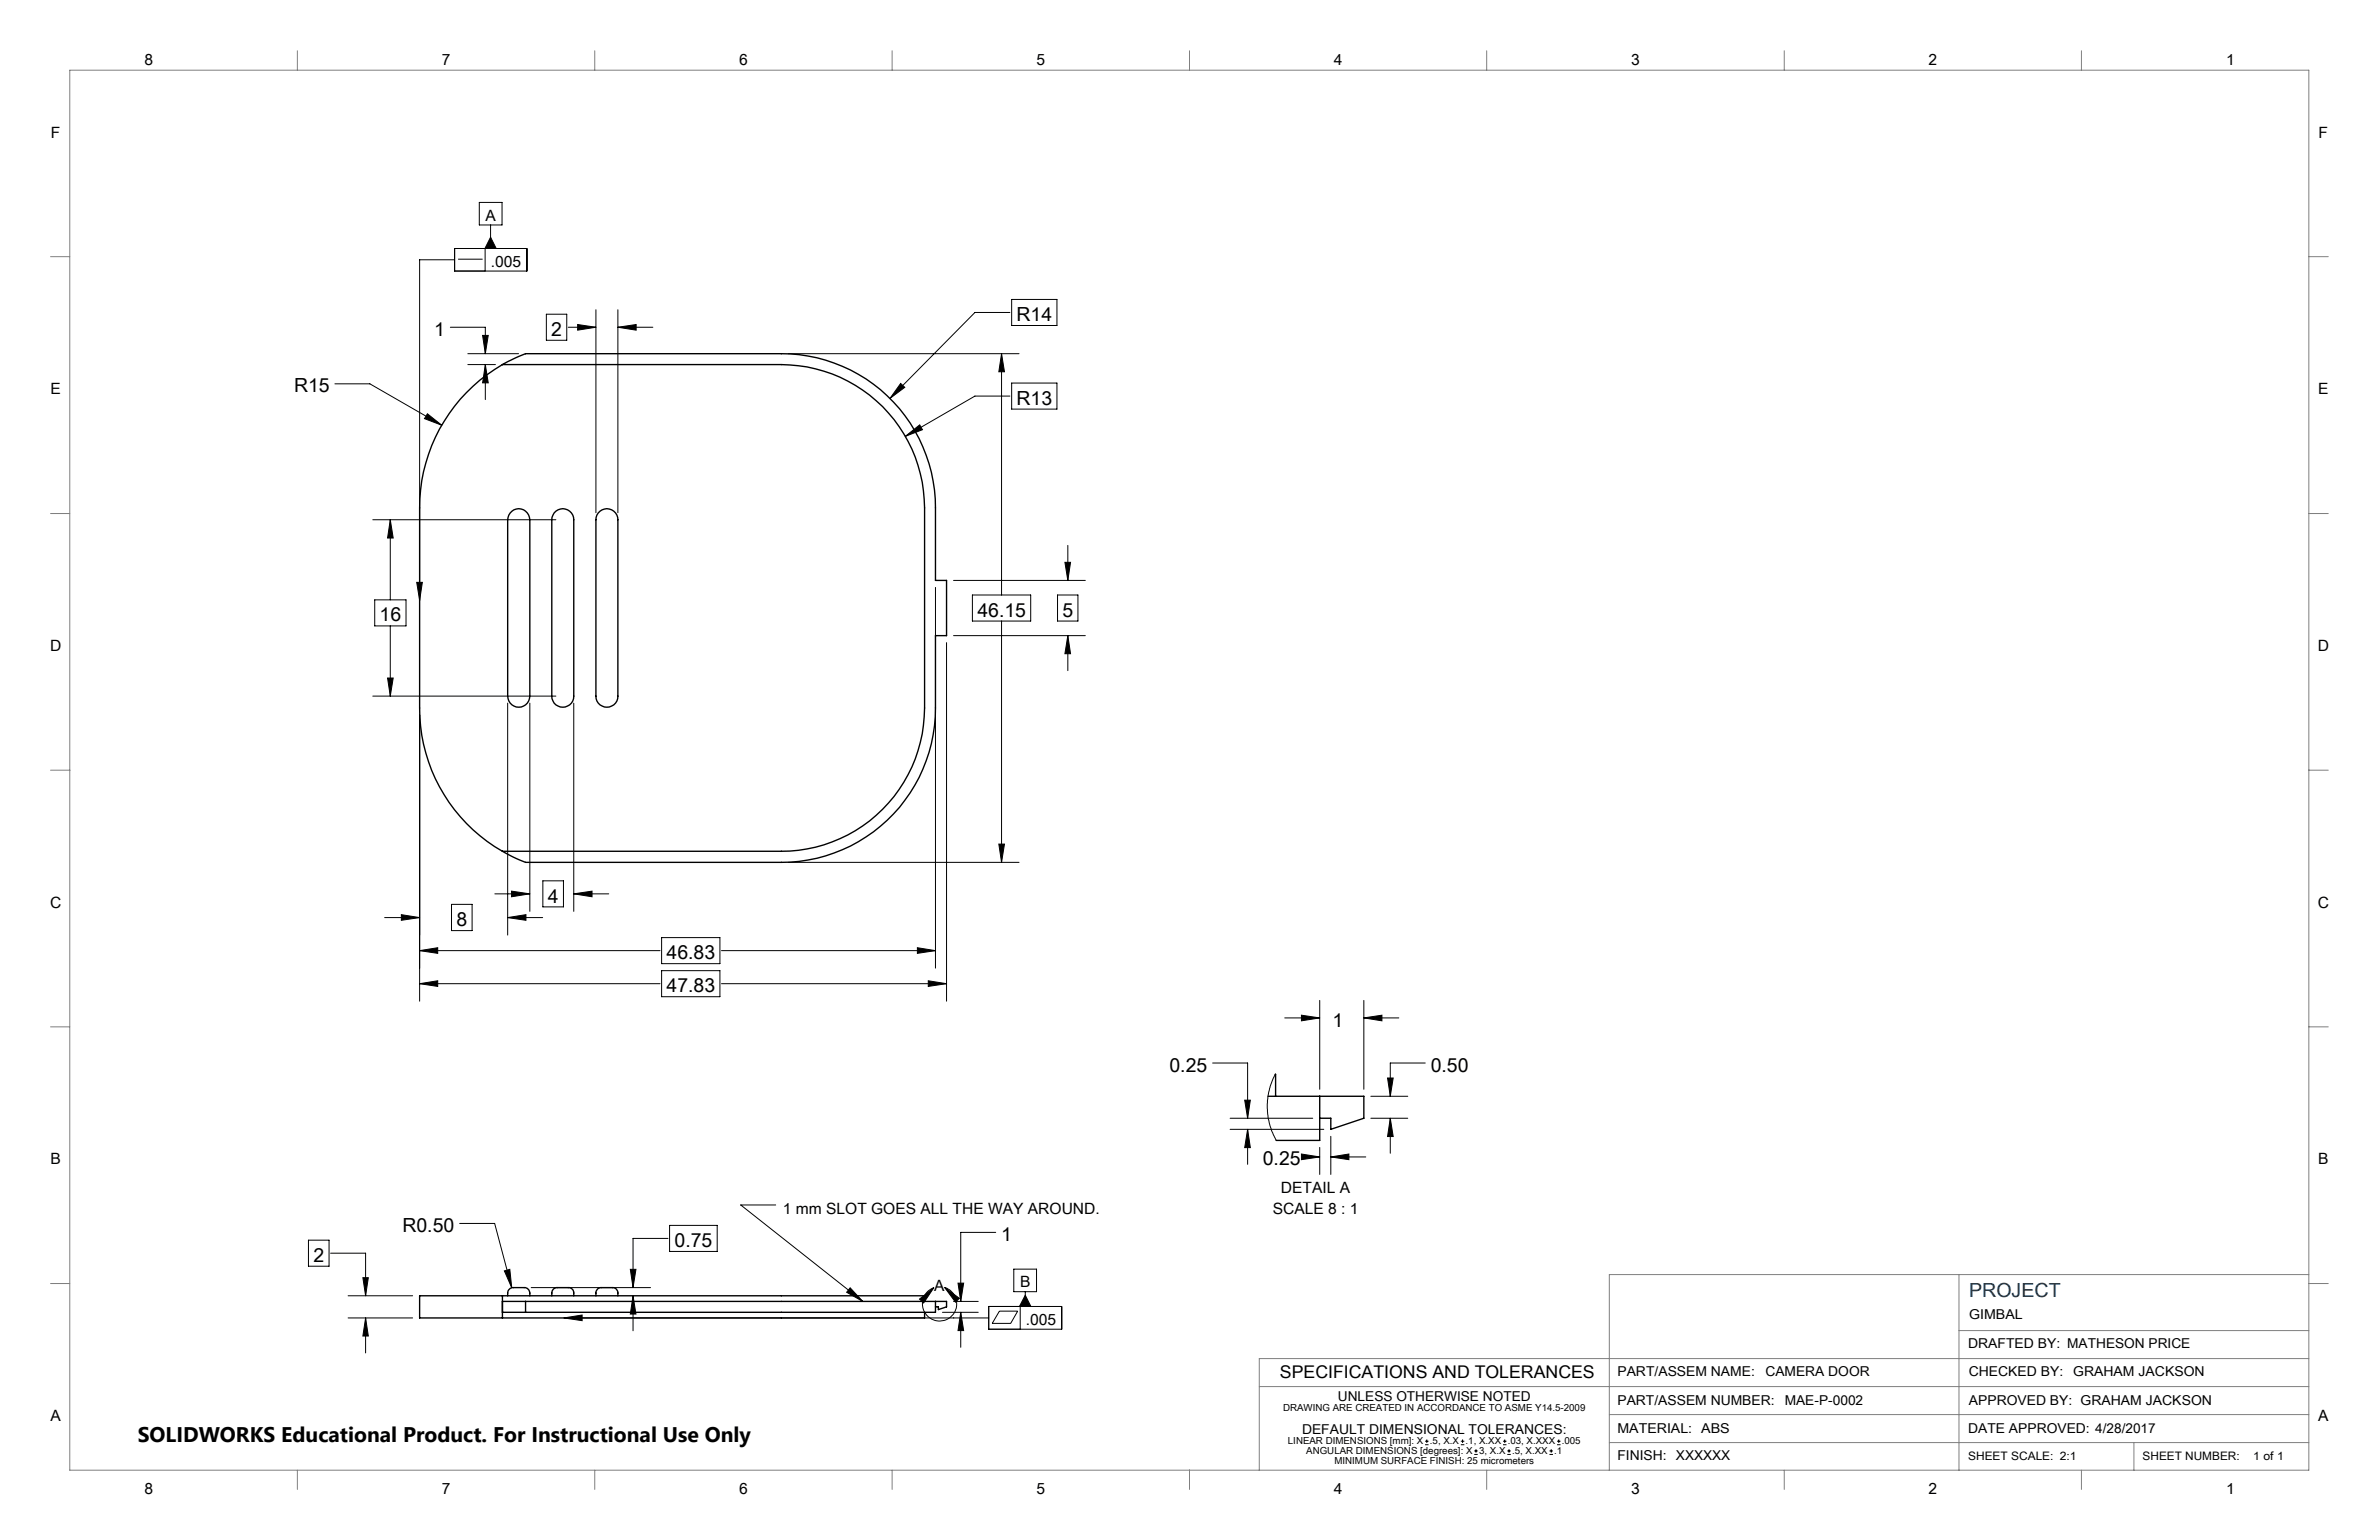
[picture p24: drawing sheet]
<svg xmlns="http://www.w3.org/2000/svg" width="432mm" height="279mm" viewBox="0 0 432 279" stroke-linecap="round" stroke-linejoin="round" font-family="sans-serif">
<defs><g id="words">
<text font-size="3.8" x="25" y="261.6">SOLIDWORKS Educational Product. For Instructional Use Only</text>
<g font-size="3.5">
<text x="184.5" y="58.3">R14</text>
<text x="78.8" y="60.9">1</text>
<text x="100.1" y="60.9">2</text>
<text x="53.4" y="71.2">R15</text>
<text x="184.5" y="73.4">R13</text>
<text x="68.9" y="112.7">16</text>
<text x="177.4" y="111.9">46.15</text>
<text x="192.8" y="111.9">5</text>
<text x="99.4" y="163.7">4</text>
<text x="82.9" y="168">8</text>
<text x="121" y="174">46.83</text>
<text x="121" y="180">47.83</text>
<text x="241.9" y="186.3">1</text>
<text x="212.3" y="194.4">0.25</text>
<text x="259.7" y="194.4">0.50</text>
<text x="229.2" y="211.4">0.25</text>
<text x="73.1" y="223.5">R0.50</text>
<text x="122.4" y="226.2">0.75</text>
<text x="181.7" y="225.2">1</text>
<text x="56.9" y="228.9">2</text>
</g>
<text font-size="3.5" fill="#003359" x="357.4" y="235.3">PROJECT</text>
<text font-size="3.2" x="232.3" y="250">SPECIFICATIONS AND TOLERANCES</text>
<g font-size="2.8">
<text x="26.2" y="11.8">8</text>
<text x="80.2" y="11.8">7</text>
<text x="134.2" y="11.8">6</text>
<text x="188.1" y="11.8">5</text>
<text x="242.1" y="11.8">4</text>
<text x="296.1" y="11.8">3</text>
<text x="350.1" y="11.8">2</text>
<text x="404" y="11.8">1</text>
<text x="9.2" y="25">F</text>
<text x="420.8" y="25">F</text>
<text x="88.1" y="40">A</text>
<text x="89.1" y="48.4">.005</text>
<text x="9.2" y="71.5">E</text>
<text x="420.8" y="71.5">E</text>
<text x="9.1" y="118.1">D</text>
<text x="420.7" y="118.1">D</text>
<text x="9.1" y="164.7">C</text>
<text x="420.7" y="164.7">C</text>
<text x="9.2" y="211.2">B</text>
<text x="420.8" y="211.2">B</text>
<text x="142.1" y="220.2">1 mm SLOT GOES ALL THE WAY AROUND.</text>
<text x="231" y="220.2">SCALE 8 : 1</text>
<text x="232.5" y="216.4">DETAIL A</text>
<text x="185.2" y="233.5">B</text>
<text x="169.5" y="234.2">A</text>
<text x="186.2" y="240.3">.005</text>
<text x="9.2" y="257.8">A</text>
<text x="420.8" y="257.8">A</text>
<text x="26.2" y="271">8</text>
<text x="80.2" y="271">7</text>
<text x="134.2" y="271">6</text>
<text x="188.1" y="271">5</text>
<text x="242.1" y="271">4</text>
<text x="296.1" y="271">3</text>
<text x="350.1" y="271">2</text>
<text x="404" y="271">1</text>
</g>
<g font-size="2.5">
<text x="357.4" y="239.3">GIMBAL</text>
<text x="357.2" y="244.5">DRAFTED BY: MATHESON PRICE</text>
<text x="293.6" y="249.7">PART/ASSEM NAME:</text>
<text x="320.4" y="249.7">CAMERA DOOR</text>
<text x="357.4" y="249.7">CHECKED BY:</text>
<text x="376.3" y="249.7">GRAHAM JACKSON</text>
<text x="242.8" y="254.2">UNLESS OTHERWISE NOTED</text>
<text x="293.6" y="254.8">PART/ASSEM NUMBER:</text>
<text x="323.9" y="254.8">MAE-P-0002</text>
<text x="357.4" y="254.8">APPROVED BY: GRAHAM JACKSON</text>
<text x="236.3" y="260.1">DEFAULT DIMENSIONAL TOLERANCES:</text>
<text x="293.6" y="260">MATERIAL: ABS</text>
<text x="357.2" y="260">DATE APPROVED: 4/28/2017</text>
<text x="293.6" y="264.9">FINISH: XXXXXX</text>
</g>
<g font-size="2.1">
<text x="357.2" y="264.9">SHEET SCALE: 2:1</text>
<text x="388.9" y="264.9">SHEET NUMBER:</text>
<text x="409" y="264.9">1 of 1</text>
</g>
<g font-size="1.8">
<text x="232.9" y="256.1">DRAWING ARE CREATED IN ACCORDANCE TO ASME Y14.5-2009</text>
<text x="233.8" y="262.1">LINEAR DIMENSIONS [mm]: X .5, X.X .1, X.XX .03, X.XXX .005</text>
<text x="237.1" y="263.8">ANGULAR DIMENSIONS [degrees]: X 3, X.X .5, X.XX .1</text>
<text x="242.2" y="265.6">MINIMUM SURFACE FINISH: 25 micrometers</text>
</g>
</g></defs>
<g fill="none" stroke="#000" stroke-width=".18">
<path d="M87 36.7h4.1v4.1h-4.1zM81.7 59.4h6.4v4.8M82.5 45.1h13.1v4.1h-13.1zM82.5 47.1h-6.3v61.8M83.1 47h4.5M88.1 45.1v4.1M89 43l1.1 2.1h-2.1zM89 40.8v4.3M99.2 57h3.7v4.7h-3.7zM103.2 59.4h5M104.8 58.9l3.4 .5-3.4 .5zM108.2 56.2v36.8"/>
<path d="M112.1 59.4l3.4-.5v1zM112.1 56.2v36.8M112.1 59.4h6.4M183.3 56.7h-6.3l-15.5 15.6M183.6 54.3h8.2v4.8h-8.2zM60.8 69.6h6.3l13.1 7.6M77.6 75.1l2.6 2.1-3.2-1.2zM84.9 64.2h9.2M84.9 66.1h5M87.6 60.9h1l-.5 3.3zM88.1 66.1l.5 3.4h-1zM88.1 66.1v6.4"/>
<path d="M143.1 64.2h41.9M163.5 69.6l.7 .7-2.7 2zM164.3 79.2l2.6-2.1 .5 .9zM181.8 64.2l.5 3.3h-1zM181.8 64.2v43.7M183.3 71.9h-6.3l-12.7 7.3M183.6 69.5h8.2v4.7h-8.2zM67.7 94.3h33.2M70.8 94.3l.6 3.3h-1.1zM70.8 94.3v14.5M193.8 99v6.3M68 108.8h5.7v4.8h-5.7z"/>
<path d="M70.8 113.6v12.7M75.6 105.7h1.1l-.5 3.2zM169.8 106.6v69M171.8 116.6v65M173.1 105.3h23.9M173.1 115.3h23.9M176.5 107.9h10.6v4.8h-10.6zM181.8 112.7v43.8M191.9 107.9h3.8v4.8h-3.8zM193.3 102h1l-.5 3.3zM193.8 115.3l.5 3.3h-1zM193.8 115.3v6.4"/>
<path d="M67.7 126.3h33.2M70.3 123h1.1l-.6 3.3zM76.2 129.7v51.9M92.1 127.6v42.1M96.2 127.6v37.7M104.1 127.6v37.7M98.5 159.8h3.8v4.7h-3.8zM143.1 156.5h41.9M181.3 153.1h1l-.5 3.4zM69.8 166.5h6.4M72.8 165.9l3.4 .6-3.4 .5zM76.2 172.5l3.2-.6v1.1z"/>
<path d="M76.2 178.5l3.2-.6v1.1zM76.2 172.5h43.6M76.2 178.5h43.6M82 164.1h3.7v4.7h-3.7zM89.8 162.2h6.4M92.1 166.5l3.4-.6v1.1zM92.1 166.5h6.4M92.9 161.7l3.3 .5-3.3 .5zM104.1 162.2l3.4-.5v1zM104.1 162.2h6.4M120.1 170.1h10.6v4.7h-10.6zM120.1 176.1h10.6v4.7h-10.6z"/>
<path d="M131 172.5h38.8M131 178.5h40.8M166.5 171.9l3.3 .6-3.3 .5zM168.5 177.9l3.3 .6-3.3 .5zM220.1 192.9h6.3v10M225.9 199.6h1l-.5 3.3zM231.5 194.9l-.8 1.8-.4 1.4-.3 1.6v1.4l.2 1.6 .3 1.5 1.1 2.7M233.2 184.7h6.3M236.2 184.2l3.3 .5-3.3 .5zM239.5 181.5v16.1M247.5 184.7l3.3-.5v1zM247.5 181.5v16.1"/>
<path d="M247.5 184.7h6.4M248.8 198.9h6.7M251.8 195.6h1.1l-.6 3.3zM258.7 192.9h-6.4v6M140.8 218.6h-6.4l22.2 17.5M223.3 202.9h15M223.3 204.9h17M226.4 204.9l.5 3.3h-1zM226.4 204.9v6.3M236.2 209.4l3.3 .5-3.3 .5zM237 209.9h2.5M239.5 208.2v4.9"/>
<path d="M241.5 209.9l3.3-.5v1zM241.5 206.2v6.9M241.5 209.9h6.4M248.8 202.9h6.7M252.3 202.9l.6 3.3h-1.1zM252.3 202.9v6.3M56 225h3.7v4.7h-3.7zM60 227.4h6.4v7.7M63.2 239.1h11.7M63.2 235.1h11.7M65.9 231.8h1l-.5 3.3zM66.4 239.1l.5 3.3h-1z"/>
<path d="M66.4 239.1v6.4M83.4 222h6.4l3.1 11.6M91.5 230.6l1-.3 .4 3.3zM96.4 233.6h21.7M102.3 239.1l3.4-.5v1zM102.3 239.1h77.2M114.4 230.3h1l-.5 3.3zM114.9 235.1l.5 3.3h-1zM114.9 235.1v6.3M121.2 224.7h-6.3v8.9M121.5 222.3h8.7v4.7h-8.7zM154.3 233.6l2.3 2.5-2.9-1.6z"/>
<path d="M166.9 235.7l2.6-2.1-1.9 2.8zM171.1 238.1h6.5M171.4 233.6a3.1 3.1 0 0 1 1.7 4.7 3.1 3.1 0 0 1-5.1 .1 3.1 3.1 0 0 1 1.5-4.8M171.4 233.6l2.7 1.9-.7 .8zM173.1 236.1h4.5M173.9 232.8h1l-.5 3.3zM174.4 238.1l.5 3.3h-1zM174.4 238.1v6.3M179.5 237h13.2v4.2h-13.2zM180.7 223.6h-6.3v12.5M181.4 237.9h3.3l-1.3 2.2h-3.3zM184 230.3h4.1v4.1h-4.1z"/>
<path d="M185.2 237v4.2M186.1 235l1 2h-2.1zM186.1 234.4v2.6M258.7 262.1h.6M258.7 261.5h.6M259 261.2v.6M265.1 262.1h.7M265.1 261.5h.7M265.5 261.2v.6M267.6 263.9h.6M267.6 263.2h.6M267.9 262.9v.7"/>
<path d="M272.8 262.1h.6M272.8 261.5h.6M273.1 261.2v.6M273.6 263.9h.6M273.6 263.2h.6M273.9 262.9v.7M281.2 263.9h.7M281.2 263.2h.7M281.6 262.9v.7M282.6 262.1h.6M282.6 261.5h.6M282.9 261.2v.6"/>
</g>
<g fill="none" stroke="#808080" stroke-width=".18">
<path d="M12.7 12.7h406.4v254h-406.4zM54 9.2v3.5M108 9.2v3.5M161.9 9.2v3.5M215.9 9.2v3.5M269.8 9.2v3.5M323.8 9.2v3.5M377.8 9.2v3.5M9.2 46.6h3.5M419.1 46.6h3.5M9.2 93.2h3.5M419.1 93.2h3.5"/>
<path d="M9.2 139.7h3.5M419.1 139.7h3.5M9.2 186.3h3.5M419.1 186.3h3.5M9.2 232.9h3.5M355.6 231.2v35.6M419.1 232.9h3.5M419.1 231.2h-127v35.6M228.6 251.6h190.5M292.1 256.6h127M355.6 241.4h63.5M419.1 246.5h-190.5v20.3"/>
<path d="M54 266.7v3.5M108 266.7v3.5M161.9 266.7v3.5M215.9 266.7v3.5M269.8 266.7v3.5M292.1 261.7h127M323.8 266.7v3.5M377.8 266.7v3.5M387.3 261.7v5.1"/>
</g>
<g fill="#000">
<path d="M181.8 64.2l.5 3.3h-1zM181.3 153.1h1l-.5 3.4zM76.2 172.5l3.2-.6v1.1zM166.5 171.9l3.3 .6-3.3 .5zM76.2 178.5l3.2-.6v1.1zM168.5 177.9l3.3 .6-3.3 .5zM112.1 59.4l3.4-.5v1zM104.8 58.9l3.4 .5-3.4 .5zM70.8 94.3l.6 3.3h-1.1zM70.3 123h1.1l-.6 3.3zM193.3 102h1l-.5 3.3zM193.8 115.3l.5 3.3h-1zM77.6 75.1l-.6 .9 3.2 1.2zM163.5 69.6l-2 2.7 2.7-2zM164.3 79.2l3.1-1.2-.5-.9zM92.1 166.5l3.4-.6v1.1zM72.8 165.9l3.4 .6-3.4 .5zM92.9 161.7l3.3 .5-3.3 .5zM104.1 162.2l3.4-.5v1zM87.6 60.9h1l-.5 3.3zM88.1 66.1l.5 3.4h-1zM65.9 231.8h1l-.5 3.3zM66.4 239.1l.5 3.3h-1zM173.9 232.8h1l-.5 3.3zM174.4 238.1l.5 3.3h-1zM114.4 230.3h1l-.5 3.3zM114.9 235.1l.5 3.3h-1zM91.5 230.6l1.4 3-.4-3.3zM251.8 195.6h1.1l-.6 3.3zM252.3 202.9l.6 3.3h-1.1zM247.5 184.7l3.3-.5v1zM236.2 184.2l3.3 .5-3.3 .5zM226.4 204.9l.5 3.3h-1zM225.9 199.6h1l-.5 3.3zM241.5 209.9l3.3-.5v1zM236.2 209.4l3.3 .5-3.3 .5z"/>
<path d="M75.6 105.7h1.1l-.5 3.2zM89 43l1.1 2.1h-2.1zM166.9 235.7l2.6-2.1-1.9 2.8zM171.4 233.6l2.7 1.9-.7 .8zM154.3 233.6l2.3 2.5-2.9-1.6zM102.3 239.1l3.4-.5v1zM186.1 235l1 2h-2.1z"/>
</g>
<g fill="none" stroke="#000" stroke-width=".25">
<path d="M91.2 66.1h50.6a26 26 0 0 1 26 26v36.3a26 26 0 0 1-26 26h-50.6M91.2 66.1a30.1 30.1 0 0 0-15 26v36.3a29.9 29.9 0 0 0 15 26M91.2 66.1l4.2-1.9h46.4a28 28 0 0 1 28 27.9v13.2h2v10h-2v13.1a28 28 0 0 1-28 28.1h-46.4l-2.2-1-2-1.1M92.9 92.7a1.99 1.99 0 0 1 2.1-.2 1.99 1.99 0 0 1 1.2 1.8v32a2.01 2.01 0 0 1-2 2 2.01 2.01 0 0 1-2.1-2v-32a2.08 2.08 0 0 1 .8-1.6zM100.9 92.7a1.99 1.99 0 0 1 2.1-.2 1.99 1.99 0 0 1 1.1 1.8v32a1.99 1.99 0 0 1-2 2 1.99 1.99 0 0 1-1.9-2v-32a2.22 2.22 0 0 1 .7-1.6zM108.6 93.1a2 2 0 0 1 2.2-.7 2 2 0 0 1 1.3 1.9v32a1.99 1.99 0 0 1-1.9 2 1.99 1.99 0 0 1-2-2v-32l.1-.8zM230.2 198.9h9.3M231.5 194.9v4M239.5 198.9v8h-7.9M239.5 198.9h8v4l-6 2v-2h-2M91.2 238.1h4.2M91.2 236.1h4.2"/>
<path d="M91.2 235.1h76.6v1M91.2 235.1h-15v4h15M91.2 235.1v4M92.1 235.1a1.15 1.15 0 0 1 1.5-1.5h1.2a1.15 1.15 0 0 1 1.4 1.5M95.4 236.1h74.4M95.4 236.1v2M100.2 235.1a1.15 1.15 0 0 1 1.4-1.5h.8a1.32 1.32 0 0 1 1.7 .8v.7M108.2 235.1a1.13 1.13 0 0 1 .2-1.2 1.13 1.13 0 0 1 1.2-.3h.9a1.35 1.35 0 0 1 1.6 .8v.7M167.8 238.1v1h-76.6M169.8 236.1v2h-74.4M169.8 236.1h2v1l-1.5 .5v-.5h-.5"/>
</g>
<use href="#words"/>
</svg>
